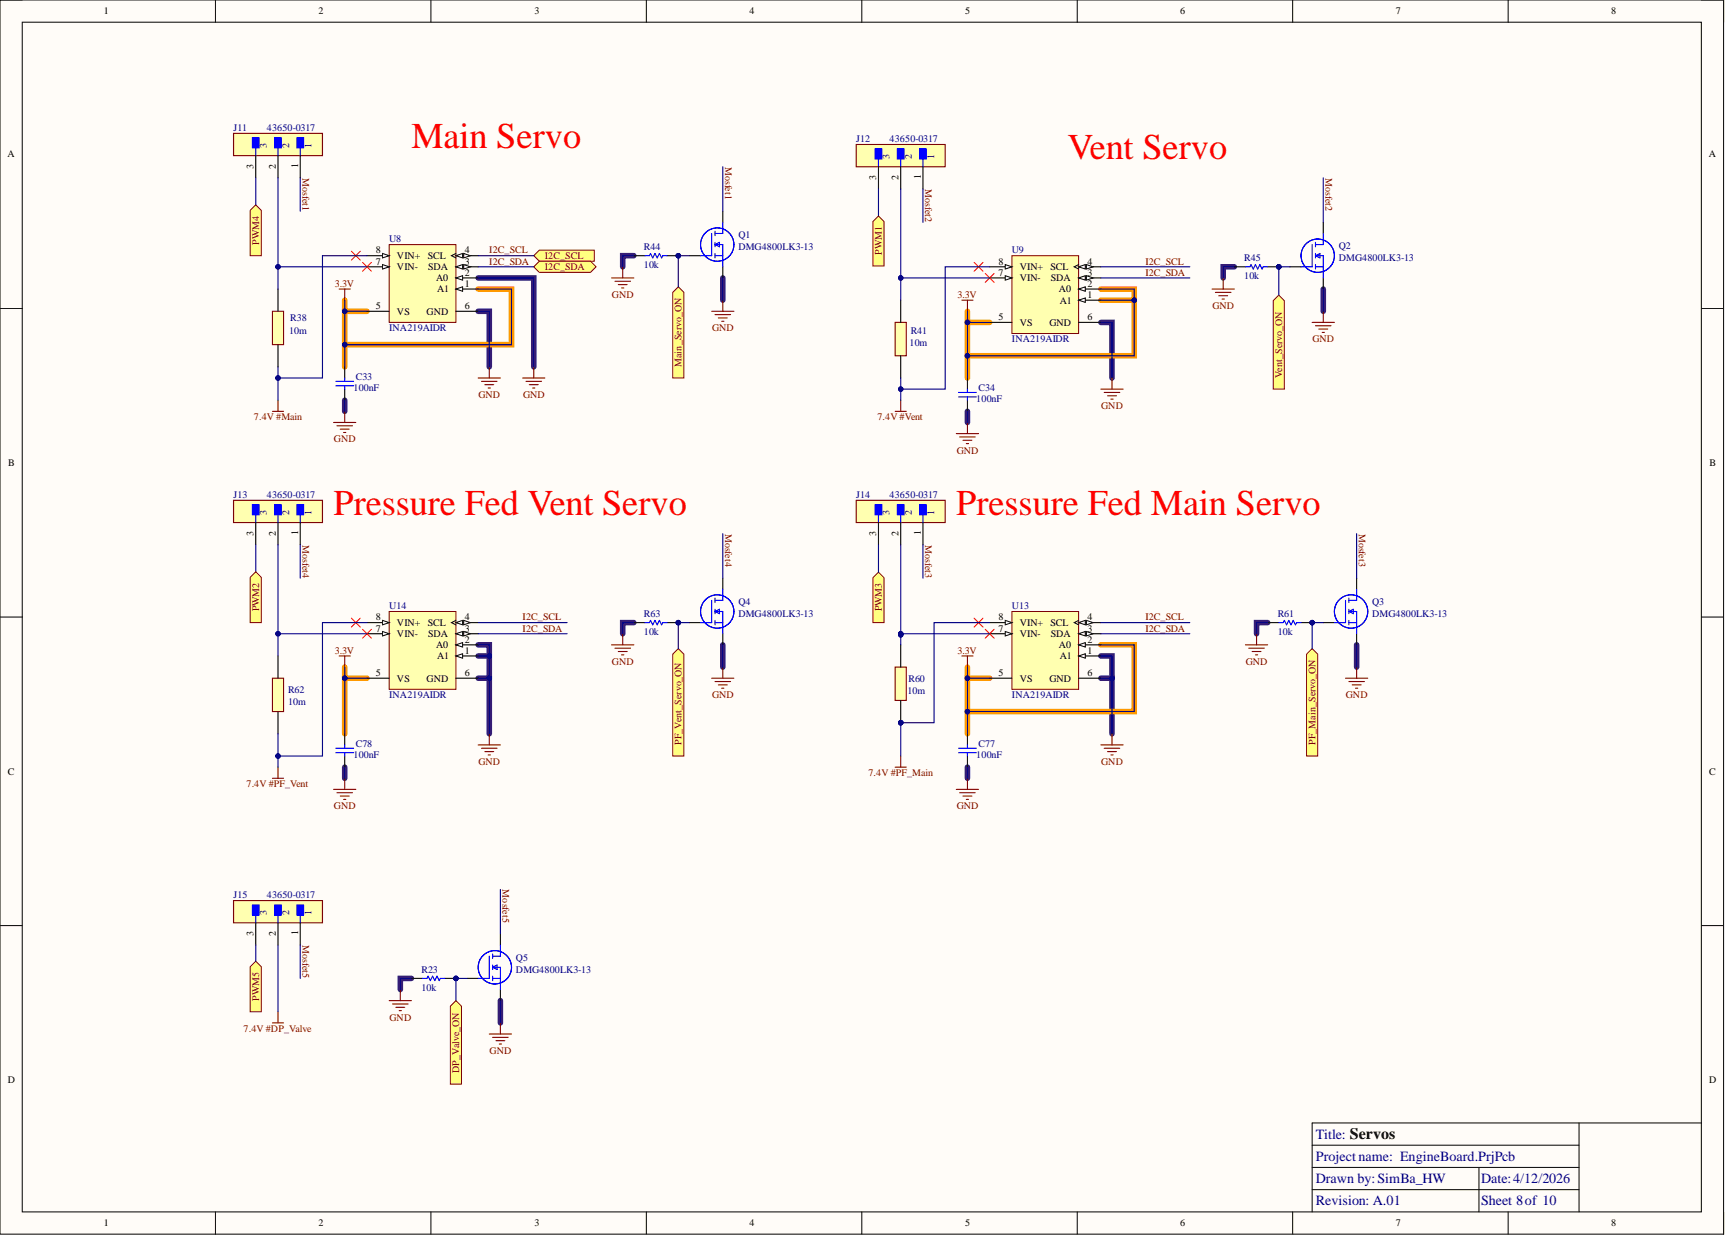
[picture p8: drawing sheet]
<svg xmlns="http://www.w3.org/2000/svg" width="393mm" height="282mm" viewBox="0 0 393 282" stroke-linecap="round" stroke-linejoin="round" font-family="sans-serif">
<defs><g id="words">
<g font-size="8.3" fill="#f00">
<text x="93.7" y="33.7">Main Servo</text>
<text x="243.1" y="36.2">Vent Servo</text>
<text x="76" y="117.2">Pressure Fed Vent Servo</text>
<text x="217.8" y="117.2">Pressure Fed Main Servo</text>
</g>
<g font-size="3.2" fill="#000080">
<text x="299.7" y="259.4">Title: Servos</text>
<text x="299.7" y="264.4">Projectname: EngineBoard.PrjPcb</text>
<text x="299.7" y="269.3">Drawn by:SimBa_HW</text>
<text x="337.4" y="269.4">Date:4/12/2026</text>
<text x="299.7" y="274.3">Revision: A.01</text>
<text x="337.4" y="274.4">Sheet 8of 10</text>
</g>
<g font-size="2.3">
<text x="23.6" y="3.3">1</text>
<text x="72.5" y="3.3">2</text>
<text x="121.7" y="3.3">3</text>
<text x="170.7" y="3.3">4</text>
<text x="219.8" y="3.3">5</text>
<text x="268.8" y="3.3">6</text>
<text x="317.9" y="3.3">7</text>
<text x="367" y="3.3">8</text>
<text x="1.7" y="35.9">A</text>
<text x="389.2" y="35.9">A</text>
<text x="57.7" y="38.4" transform="rotate(-90 57.7 38.4)">3</text>
<text x="62.8" y="38.5" transform="rotate(-90 62.8 38.5)">2</text>
<text x="67.9" y="38.3" transform="rotate(-90 67.9 38.3)">1</text>
<text x="199.6" y="40.9" transform="rotate(-90 199.6 40.9)">3</text>
<text x="204.6" y="41" transform="rotate(-90 204.6 41)">2</text>
<text x="209.7" y="40.8" transform="rotate(-90 209.7 40.8)">1</text>
<text x="85.6" y="57.7">8</text>
<text x="90.4" y="59">VIN+</text>
<text x="97.4" y="59">SCL</text>
<text x="105.9" y="57.7">4</text>
<text x="85.6" y="60.2">7</text>
<text x="90.4" y="61.5">VIN-</text>
<text x="97.5" y="61.5">SDA</text>
<text x="99.4" y="64">A0</text>
<text x="105.9" y="65.3">1</text>
<text x="105.9" y="62.8">2</text>
<text x="105.9" y="60.2">3</text>
<text x="227.4" y="62.8">7</text>
<text x="227.4" y="60.2">8</text>
<text x="232.3" y="64">VIN-</text>
<text x="232.3" y="61.5">VIN+</text>
<text x="239.3" y="61.5">SCL</text>
<text x="239.3" y="64">SDA</text>
<text x="247.7" y="65.3">2</text>
<text x="247.7" y="62.8">3</text>
<text x="247.7" y="60.2">4</text>
<text x="85.6" y="70.4">5</text>
<text x="90.4" y="71.6">VS</text>
<text x="97.2" y="71.6">GND</text>
<text x="99.5" y="66.6">A1</text>
<text x="105.9" y="70.4">6</text>
<text x="241.2" y="66.6">A0</text>
<text x="241.4" y="69.1">A1</text>
<text x="247.7" y="67.8">1</text>
<text x="227.4" y="72.9">5</text>
<text x="232.3" y="74.2">VS</text>
<text x="239" y="74.2">GND</text>
<text x="247.7" y="72.9">6</text>
<text x="1.9" y="106.1">B</text>
<text x="389.4" y="106.1">B</text>
<text x="57.7" y="121.9" transform="rotate(-90 57.7 121.9)">3</text>
<text x="62.8" y="122" transform="rotate(-90 62.8 122)">2</text>
<text x="67.9" y="121.8" transform="rotate(-90 67.9 121.8)">1</text>
<text x="199.6" y="121.9" transform="rotate(-90 199.6 121.9)">3</text>
<text x="204.6" y="122" transform="rotate(-90 204.6 122)">2</text>
<text x="209.7" y="121.8" transform="rotate(-90 209.7 121.8)">1</text>
<text x="85.6" y="143.8">7</text>
<text x="85.6" y="141.3">8</text>
<text x="90.4" y="142.5">VIN+</text>
<text x="97.4" y="142.5">SCL</text>
<text x="105.9" y="143.8">3</text>
<text x="105.9" y="141.3">4</text>
<text x="227.4" y="143.8">7</text>
<text x="227.4" y="141.3">8</text>
<text x="232.3" y="142.5">VIN+</text>
<text x="239.3" y="142.5">SCL</text>
<text x="247.7" y="143.8">3</text>
<text x="247.7" y="141.3">4</text>
<text x="90.4" y="145">VIN-</text>
<text x="97.5" y="145">SDA</text>
<text x="99.4" y="147.6">A0</text>
<text x="105.9" y="148.8">1</text>
<text x="105.9" y="146.3">2</text>
<text x="232.3" y="145">VIN-</text>
<text x="239.3" y="145">SDA</text>
<text x="241.2" y="147.6">A0</text>
<text x="247.7" y="148.8">1</text>
<text x="247.7" y="146.3">2</text>
<text x="85.6" y="153.9">5</text>
<text x="90.4" y="155.2">VS</text>
<text x="97.2" y="155.2">GND</text>
<text x="99.5" y="150.1">A1</text>
<text x="105.9" y="153.9">6</text>
<text x="227.4" y="153.9">5</text>
<text x="232.3" y="155.2">VS</text>
<text x="239" y="155.2">GND</text>
<text x="241.4" y="150.1">A1</text>
<text x="247.7" y="153.9">6</text>
<text x="1.8" y="176.4">C</text>
<text x="389.3" y="176.4">C</text>
<text x="57.7" y="213.1" transform="rotate(-90 57.7 213.1)">3</text>
<text x="62.8" y="213.1" transform="rotate(-90 62.8 213.1)">2</text>
<text x="67.9" y="213" transform="rotate(-90 67.9 213)">1</text>
<text x="1.8" y="246.6">D</text>
<text x="389.3" y="246.6">D</text>
<text x="23.6" y="279.2">1</text>
<text x="72.5" y="279.2">2</text>
<text x="121.7" y="279.2">3</text>
<text x="170.7" y="279.2">4</text>
<text x="219.8" y="279.2">5</text>
<text x="268.8" y="279.2">6</text>
<text x="317.9" y="279.2">7</text>
<text x="367" y="279.2">8</text>
</g>
<g font-size="2.3" fill="#000080">
<text x="53.2" y="29.9">J11</text>
<text x="60.8" y="29.9">43650-0317</text>
<text x="60.8" y="33.7" transform="rotate(-90 60.8 33.7)">3</text>
<text x="65.9" y="33.7" transform="rotate(-90 65.9 33.7)">2</text>
<text x="70.9" y="33.7" transform="rotate(-90 70.9 33.7)">1</text>
<text x="195" y="32.4">J12</text>
<text x="202.6" y="32.4">43650-0317</text>
<text x="202.6" y="36.2" transform="rotate(-90 202.6 36.2)">3</text>
<text x="207.7" y="36.2" transform="rotate(-90 207.7 36.2)">2</text>
<text x="212.7" y="36.2" transform="rotate(-90 212.7 36.2)">1</text>
<text x="88.6" y="55.2">U8</text>
<text x="146.6" y="57">R44</text>
<text x="168.2" y="54.2">Q1</text>
<text x="168.2" y="57">DMG4800LK3-13</text>
<text x="230.5" y="57.7">U9</text>
<text x="283.4" y="59.5">R45</text>
<text x="304.9" y="56.7">Q2</text>
<text x="304.9" y="59.5">DMG4800LK3-13</text>
<text x="146.6" y="61">10k</text>
<text x="283.4" y="63.5">10k</text>
<text x="65.9" y="75.9">10m</text>
<text x="66.1" y="73.2">R38</text>
<text x="88.6" y="75.4">INA219AIDR</text>
<text x="207.4" y="75.9">R41</text>
<text x="230.5" y="78">INA219AIDR</text>
<text x="207.2" y="78.7">10m</text>
<text x="80.5" y="89.1">100nF</text>
<text x="81" y="86.6">C33</text>
<text x="222.9" y="89.1">C34</text>
<text x="222.4" y="91.6">100nF</text>
<text x="53.2" y="113.4">J13</text>
<text x="60.8" y="113.4">43650-0317</text>
<text x="195" y="113.4">J14</text>
<text x="202.6" y="113.4">43650-0317</text>
<text x="60.8" y="117.2" transform="rotate(-90 60.8 117.2)">3</text>
<text x="65.9" y="117.2" transform="rotate(-90 65.9 117.2)">2</text>
<text x="70.9" y="117.2" transform="rotate(-90 70.9 117.2)">1</text>
<text x="202.6" y="117.2" transform="rotate(-90 202.6 117.2)">3</text>
<text x="207.7" y="117.2" transform="rotate(-90 207.7 117.2)">2</text>
<text x="212.7" y="117.2" transform="rotate(-90 212.7 117.2)">1</text>
<text x="168.2" y="137.7">Q4</text>
<text x="312.5" y="137.7">Q3</text>
<text x="88.6" y="138.7">U14</text>
<text x="146.6" y="140.5">R63</text>
<text x="168.2" y="140.5">DMG4800LK3-13</text>
<text x="230.5" y="138.7">U13</text>
<text x="291" y="140.5">R61</text>
<text x="312.5" y="140.5">DMG4800LK3-13</text>
<text x="146.6" y="144.5">10k</text>
<text x="291" y="144.5">10k</text>
<text x="206.9" y="155.2">R60</text>
<text x="65.6" y="160.5">10m</text>
<text x="65.6" y="157.7">R62</text>
<text x="88.6" y="159">INA219AIDR</text>
<text x="206.7" y="158">10m</text>
<text x="230.5" y="159">INA219AIDR</text>
<text x="80.5" y="172.6">100nF</text>
<text x="81" y="170.1">C78</text>
<text x="222.4" y="172.6">100nF</text>
<text x="222.9" y="170.1">C77</text>
<text x="53.2" y="204.5">J15</text>
<text x="60.8" y="208.3" transform="rotate(-90 60.8 208.3)">3</text>
<text x="60.8" y="204.5">43650-0317</text>
<text x="65.9" y="208.3" transform="rotate(-90 65.9 208.3)">2</text>
<text x="70.9" y="208.3" transform="rotate(-90 70.9 208.3)">1</text>
<text x="96" y="221.5">R23</text>
<text x="117.5" y="218.7">Q5</text>
<text x="117.5" y="221.5">DMG4800LK3-13</text>
<text x="96" y="225.6">10k</text>
</g>
<g font-size="2.3" fill="#800000">
<text x="68.9" y="40.5" transform="rotate(90 68.9 40.5)">Mosfet1</text>
<text x="165.1" y="38" transform="rotate(90 165.1 38)">Mosfet1</text>
<text x="301.9" y="40.5" transform="rotate(90 301.9 40.5)">Mosfet2</text>
<text x="210.7" y="43" transform="rotate(90 210.7 43)">Mosfet2</text>
<text x="59" y="55.7" transform="rotate(-90 59 55.7)">PWM4</text>
<text x="111.4" y="57.7">I2C_SCL</text>
<text x="124.1" y="59">I2C_SCL</text>
<text x="200.8" y="58" transform="rotate(-90 200.8 58)">PWM1</text>
<text x="76.2" y="65.3">3.3V</text>
<text x="111.4" y="60.2">I2C_SDA</text>
<text x="124.1" y="61.5">I2C_SDA</text>
<text x="260.9" y="60.2">I2C_SCL</text>
<text x="260.9" y="62.8">I2C_SDA</text>
<text x="139.4" y="67.8">GND</text>
<text x="218.1" y="67.8">3.3V</text>
<text x="276.2" y="70.4">GND</text>
<text x="162.2" y="75.4">GND</text>
<text x="298.9" y="78">GND</text>
<text x="155.3" y="83.5" transform="rotate(-90 155.3 83.5)">Main_Servo_ON</text>
<text x="292" y="86.1" transform="rotate(-90 292 86.1)">Vent_Servo_ON</text>
<text x="57.8" y="95.7">7.4V #Main</text>
<text x="109" y="90.6">GND</text>
<text x="119.1" y="90.6">GND</text>
<text x="199.8" y="95.7">7.4V #Vent</text>
<text x="250.8" y="93.2">GND</text>
<text x="76.1" y="100.7">GND</text>
<text x="217.9" y="103.3">GND</text>
<text x="68.9" y="124" transform="rotate(90 68.9 124)">Mosfet4</text>
<text x="165.1" y="121.5" transform="rotate(90 165.1 121.5)">Mosfet4</text>
<text x="210.7" y="124" transform="rotate(90 210.7 124)">Mosfet3</text>
<text x="309.5" y="121.5" transform="rotate(90 309.5 121.5)">Mosfet3</text>
<text x="59" y="139.2" transform="rotate(-90 59 139.2)">PWM2</text>
<text x="119" y="141.3">I2C_SCL</text>
<text x="119" y="143.8">I2C_SDA</text>
<text x="200.8" y="139.2" transform="rotate(-90 200.8 139.2)">PWM3</text>
<text x="260.9" y="141.3">I2C_SCL</text>
<text x="260.9" y="143.8">I2C_SDA</text>
<text x="76.2" y="148.8">3.3V</text>
<text x="218.1" y="148.8">3.3V</text>
<text x="139.4" y="151.4">GND</text>
<text x="283.7" y="151.4">GND</text>
<text x="162.2" y="159">GND</text>
<text x="306.5" y="159">GND</text>
<text x="155.3" y="169.6" transform="rotate(-90 155.3 169.6)">PF_Vent_Servo_ON</text>
<text x="299.6" y="169.6" transform="rotate(-90 299.6 169.6)">PF_Main_Servo_ON</text>
<text x="56.1" y="179.2">7.4V #PF_Vent</text>
<text x="109" y="174.2">GND</text>
<text x="197.8" y="176.7">7.4V #PF_Main</text>
<text x="250.8" y="174.2">GND</text>
<text x="76.1" y="184.3">GND</text>
<text x="217.9" y="184.3">GND</text>
<text x="114.5" y="202.5" transform="rotate(90 114.5 202.5)">Mosfet5</text>
<text x="68.9" y="215.2" transform="rotate(90 68.9 215.2)">Mosfet5</text>
<text x="59" y="227.8" transform="rotate(-90 59 227.8)">PWM5</text>
<text x="88.7" y="232.4">GND</text>
<text x="55.5" y="234.9">7.4V #DP_Valve</text>
<text x="111.5" y="240">GND</text>
<text x="104.6" y="244.3" transform="rotate(-90 104.6 244.3)">DP_Valve_ON</text>
</g>
</g></defs>
<path d="M0 0h392.6v281h-392.6z" fill-rule="evenodd" fill="#fffcf8"/>
<path d="M0 0h392.6v281h-392.6z" fill="none" stroke="#000" stroke-width=".23"/>
<path d="M5.1 5.1h382.4v270.8h-382.4z" fill-rule="evenodd" fill="#fffcf8"/>
<g fill="none" stroke="#000" stroke-width=".23">
<path d="M0 0h5.1M49.1 0v5.1M98.1 0v5.1M147.2 0v5.1M196.3 0v5.1M245.4 0v5.1M294.4 0v5.1M343.5 0v5.1M387.5 0h5.1v5.1M5.1 5.1h382.4v270.8h-382.4zM0 70.2h5.1M387.5 70.2h5.1"/>
<path d="M0 140.5h5.1M387.5 140.5h5.1M0 210.7h5.1M387.5 210.7h5.1M359.6 255.7v20.2M387.5 255.7h-88.6v20.2M49.1 275.9v5.1M98.1 275.9v5.1M147.2 275.9v5.1M196.3 275.9v5.1M245.4 275.9v5.1M294.4 275.9v5.1"/>
<path d="M298.9 260.7h60.7M298.9 265.8h60.7M298.9 270.9h60.7M336.9 265.8v10.1M343.5 275.9v5.1M392.6 275.9v5.1"/>
</g>
<g fill="none" stroke="#351c75" stroke-width="1.3">
<path d="M144.4 58.2h-2.6v2.5M108.9 70.9h2.5v12.6M108.9 63.3h12.7v20.2M164.6 63.3v5M250.7 73.4h2.6v12.7M281.1 60.7h-2.5v2.6M301.4 65.8v5.1M78.5 91.1v2.6M220.3 93.7v2.5M108.9 154.4h2.5v12.7M108.9 146.8h2.5v7.6M108.9 149.4h2.5"/>
<path d="M144.4 141.8h-2.6v2.5M164.6 146.8v5.1M250.7 154.4h2.6v12.7M250.7 149.4h2.6v5M288.7 141.8h-2.5v2.5M309 146.8v5.1M78.5 174.7v2.5M220.3 174.7v2.5M93.7 222.8h-2.5v2.5M114 227.8v5.1"/>
</g>
<path d="M78.5 68.3v2.6M83.6 70.9h-5.1v12.6M108.9 65.8h7.6v12.7h-38M220.3 70.9v15.2M220.3 73.4h5.1M250.7 68.3h7.6v12.7h-38M250.7 65.8h7.6v2.5M78.5 151.9v2.5M83.6 154.4h-5.1v12.7M220.3 151.9v2.5M225.4 154.4h-5.1v12.7M250.7 146.8h7.6v15.2h-38" fill="none" stroke="#f90" stroke-width="1.3"/>
<path d="M88.6 55.7h15.2v17.7h-15.2z" fill-rule="evenodd" fill="#ffffb0"/>
<path d="M88.6 55.7h15.2v17.7h-15.2z" fill="none" stroke="#800000" stroke-width=".23"/>
<path d="M103.8 65.8h5.1" fill="none" stroke="#000" stroke-width=".25"/>
<path d="M103.8 65.8l1.6-.5v1z" fill="#f8fcff"/>
<path d="M103.8 65.8l1.6-.5v1z" fill="none" stroke="#000" stroke-width=".23"/>
<path d="M103.8 63.3h5.1" fill="none" stroke="#000" stroke-width=".25"/>
<path d="M103.8 63.3l1.6-.5v1z" fill="#f8fcff"/>
<path d="M103.8 63.3l1.6-.5v1z" fill="none" stroke="#000" stroke-width=".23"/>
<path d="M103.8 60.7h5.1" fill="none" stroke="#000" stroke-width=".25"/>
<path d="M103.8 60.7l1.6-.5v1.1z" fill="#f8fcff"/>
<path d="M103.8 60.7l1.6-.5v1.1z" fill="none" stroke="#000" stroke-width=".23"/>
<path d="M105.6 60.2l1.5 .5-1.5 .6z" fill="#f8fcff"/>
<path d="M105.6 60.2l1.5 .5-1.5 .6z" fill="none" stroke="#000" stroke-width=".23"/>
<path d="M103.8 58.2h5.1" fill="none" stroke="#000" stroke-width=".25"/>
<path d="M103.8 58.2l1.6-.5v1z" fill="#f8fcff"/>
<path d="M103.8 58.2l1.6-.5v1z" fill="none" stroke="#000" stroke-width=".23"/>
<path d="M105.6 57.7l1.5 .5-1.5 .5z" fill="#f8fcff"/>
<path d="M103.8 57.7l-1 .5 1 .5M105.6 57.7l1.5 .5-1.5 .5z" fill="none" stroke="#000" stroke-width=".23"/>
<path d="M83.6 70.9h5M83.6 60.7h5M103.8 70.9h5.1" fill="none" stroke="#000" stroke-width=".25"/>
<path d="M87.1 60.2l1.5 .5-1.5 .6z" fill="#f8fcff"/>
<path d="M87.1 60.2l1.5 .5-1.5 .6z" fill="none" stroke="#000" stroke-width=".23"/>
<path d="M83.6 58.2h5" fill="none" stroke="#000" stroke-width=".25"/>
<path d="M87.1 57.7l1.5 .5-1.5 .5z" fill="#f8fcff"/>
<path d="M87.1 57.7l1.5 .5-1.5 .5z" fill="none" stroke="#000" stroke-width=".23"/>
<g fill="none" stroke="#800000" stroke-width=".25">
<path d="M76 96.2h5M76.7 96.9h3.6M77.5 97.7h2M78.3 98.5h.5M78.5 93.7v2.5M108.9 86.1h5.1M109.7 86.8h3.5M110.4 87.6h2.1M111.2 88.3h.5M111.4 83.5v2.6M119 86.1h5.1M119.8 86.8h3.5"/>
<path d="M120.6 87.6h2M121.3 88.3h.5M121.6 83.5v2.6"/>
</g>
<path d="M121.6 58.2l1.2-1.2h12.6v2.5h-12.6z" fill-rule="evenodd" fill="#ffff80"/>
<path d="M121.6 58.2l1.2-1.2h12.6v2.5h-12.6z" fill="none" stroke="#800000" stroke-width=".23"/>
<path d="M121.6 60.7l1.2-1.2h11.7l1.3 1.2-1.3 1.3h-11.7z" fill-rule="evenodd" fill="#ffff80"/>
<path d="M121.6 60.7l1.2-1.2h11.7l1.3 1.2-1.3 1.3h-11.7z" fill="none" stroke="#800000" stroke-width=".23"/>
<path d="M62.1 93.7h2.5M63.3 91.1v2.6" fill="none" stroke="#800000" stroke-width=".25"/>
<path d="M230.5 58.2h15.2v17.7h-15.2z" fill-rule="evenodd" fill="#ffffb0"/>
<path d="M230.5 58.2h15.2v17.7h-15.2z" fill="none" stroke="#800000" stroke-width=".23"/>
<path d="M245.7 68.3h5" fill="none" stroke="#000" stroke-width=".25"/>
<path d="M245.7 68.3l1.5-.5v1z" fill="#f8fcff"/>
<path d="M245.7 68.3l1.5-.5v1z" fill="none" stroke="#000" stroke-width=".23"/>
<path d="M245.7 65.8h5" fill="none" stroke="#000" stroke-width=".25"/>
<path d="M245.7 65.8l1.5-.5v1z" fill="#f8fcff"/>
<path d="M245.7 65.8l1.5-.5v1z" fill="none" stroke="#000" stroke-width=".23"/>
<path d="M245.7 63.3h5" fill="none" stroke="#000" stroke-width=".25"/>
<path d="M245.7 63.3l1.5-.5v1z" fill="#f8fcff"/>
<path d="M245.7 63.3l1.5-.5v1z" fill="none" stroke="#000" stroke-width=".23"/>
<path d="M247.4 62.8l1.6 .5-1.6 .5z" fill="#f8fcff"/>
<path d="M247.4 62.8l1.6 .5-1.6 .5z" fill="none" stroke="#000" stroke-width=".23"/>
<path d="M245.7 60.7h5" fill="none" stroke="#000" stroke-width=".25"/>
<path d="M245.7 60.7l1.5-.5v1.1z" fill="#f8fcff"/>
<path d="M245.7 60.7l1.5-.5v1.1z" fill="none" stroke="#000" stroke-width=".23"/>
<path d="M247.4 60.2l1.6 .5-1.6 .6z" fill="#f8fcff"/>
<path d="M245.7 60.2l-1 .5 1 .6M247.4 60.2l1.6 .5-1.6 .6z" fill="none" stroke="#000" stroke-width=".23"/>
<path d="M225.4 73.4h5.1M225.4 63.3h5.1M245.7 73.4h5" fill="none" stroke="#000" stroke-width=".25"/>
<path d="M229 62.8l1.5 .5-1.5 .5z" fill="#f8fcff"/>
<path d="M229 62.8l1.5 .5-1.5 .5z" fill="none" stroke="#000" stroke-width=".23"/>
<path d="M225.4 60.7h5.1" fill="none" stroke="#000" stroke-width=".25"/>
<path d="M229 60.2l1.5 .5-1.5 .6z" fill="#f8fcff"/>
<path d="M229 60.2l1.5 .5-1.5 .6z" fill="none" stroke="#000" stroke-width=".23"/>
<g fill="none" stroke="#800000" stroke-width=".25">
<path d="M139.3 63.3h5.1M140.1 64h3.5M140.8 64.8h2M141.6 65.6h.5M141.8 60.7v2.6M162.1 70.9h5.1M162.9 71.6h3.5M163.6 72.4h2M164.4 73.2h.5M164.6 68.3v2.6M203.9 93.7h2.5M205.2 91.1v2.6"/>
<path d="M217.8 98.7h5.1M218.6 99.5h3.5M220.3 96.2v2.5M250.7 88.6h5.1M251.5 89.4h3.5M252.3 90.1h2M253 90.9h.5M253.3 86.1v2.5M219.3 100.2h2.1M220.1 101h.5"/>
</g>
<path d="M157 58.2h2.6M164.6 48.1v2.5M164.6 60.7v2.6" fill="none" stroke="#000" stroke-width=".25"/>
<g fill="none" stroke="#00f" stroke-width=".25">
<path d="M162.1 53.2v5h-2.5M162.9 55.7h1.7v5M162.9 58.2h1.7M162.9 52.6v1.1M162.9 55.2v1M162.9 57.7v1M162.9 55.7l1-.5v1zM164.6 50.6v2.6h-1.7"/>
<circle cx="163.4" cy="55.7" r="3.8"/>
</g>
<path d="M153.2 66.6l1.3-1.3 1.3 1.3v19.5h-2.6z" fill-rule="evenodd" fill="#ffff80"/>
<path d="M153.2 66.6l1.3-1.3 1.3 1.3v19.5h-2.6z" fill="none" stroke="#800000" stroke-width=".23"/>
<path d="M301.4 50.6v2.6M293.8 60.7h2.5M301.4 63.3v2.5" fill="none" stroke="#000" stroke-width=".25"/>
<g fill="none" stroke="#00f" stroke-width=".25">
<path d="M298.9 55.7v5h-2.6M299.6 58.2h1.8v5.1M299.6 55.2v1M299.6 57.7v1M299.6 58.2l1-.5v1zM301.4 53.2v2.5h-1.8M299.6 60.7h1.8M299.6 60.2v1.1"/>
<circle cx="300.1" cy="58.2" r="3.8"/>
</g>
<path d="M276.1 65.8h5M276.8 66.6h3.6M277.6 67.3h2M278.3 68.1h.6M278.6 63.3v2.5M298.9 73.4h5M299.6 74.2h3.6M300.4 74.9h2M301.1 75.7h.5M301.4 70.9v2.5" fill="none" stroke="#800000" stroke-width=".25"/>
<path d="M290 68.5l1.3-1.3 1.2 1.3v20.1h-2.5z" fill-rule="evenodd" fill="#ffff80"/>
<path d="M290 68.5l1.3-1.3 1.2 1.3v20.1h-2.5z" fill="none" stroke="#800000" stroke-width=".23"/>
<path d="M80 57.2l2.1 2M82.1 57.2l-2.1 2M82.6 59.7l2 2.1M84.6 59.7l-2 2.1M221.9 59.7l2 2.1M223.9 59.7l-2 2.1M224.4 62.3l2 2M226.4 62.3l-2 2" fill="none" stroke="#f00" stroke-width=".23"/>
<path d="M77.2 65.8h2.6M78.5 65.8v2.5M219.1 68.3h2.5M220.3 68.3v2.6" fill="none" stroke="#800000" stroke-width=".25"/>
<path d="M78.5 83.5v2.6M78.5 88.6v2.5M220.3 86.1v2.5M220.3 91.1v2.6" fill="none" stroke="#000" stroke-width=".25"/>
<path d="M76.5 86.8h4M76.5 87.8h4M78.5 86.1v.7M78.5 87.8v.8M218.3 89.4h4.1M218.3 90.4h4.1M220.3 88.6v.8M220.3 90.4v.7" fill="none" stroke="#00f" stroke-width=".25"/>
<circle cx="154.5" cy="58.2" r=".51" fill="#000080"/>
<circle cx="154.5" cy="58.2" r=".51" fill="none" stroke="#000080" stroke-width=".23"/>
<path d="M144.4 58.2h2.5M152 58.2h2.5" fill="none" stroke="#000" stroke-width=".25"/>
<circle cx="154.5" cy="58.2" r=".51" fill="#000080"/>
<circle cx="154.5" cy="58.2" r=".51" fill="none" stroke="#000080" stroke-width=".23"/>
<path d="M146.9 58.2h1l.3-.5 .5 1 .5-1 .5 1 .5-1 .5 1 .2-.5h1.1" fill="none" stroke="#00f" stroke-width=".25"/>
<circle cx="291.3" cy="60.7" r=".51" fill="#000080"/>
<circle cx="291.3" cy="60.7" r=".51" fill="none" stroke="#000080" stroke-width=".23"/>
<path d="M281.1 60.7h2.6M288.7 60.7h2.6" fill="none" stroke="#000" stroke-width=".25"/>
<circle cx="291.3" cy="60.7" r=".51" fill="#000080"/>
<circle cx="291.3" cy="60.7" r=".51" fill="none" stroke="#000080" stroke-width=".23"/>
<path d="M283.7 60.7h1l.2-.5 .5 1.1 .5-1.1 .6 1.1 .5-1.1 .5 1.1 .2-.6h1" fill="none" stroke="#00f" stroke-width=".25"/>
<path d="M198.8 131.5l1.3-1.2 1.3 1.2v10.3h-2.6z" fill-rule="evenodd" fill="#ffff80"/>
<path d="M198.8 131.5l1.3-1.2 1.3 1.2v10.3h-2.6z" fill="none" stroke="#800000" stroke-width=".23"/>
<path d="M230.5 139.2h15.2v17.7h-15.2z" fill-rule="evenodd" fill="#ffffb0"/>
<path d="M230.5 139.2h15.2v17.7h-15.2z" fill="none" stroke="#800000" stroke-width=".23"/>
<path d="M245.7 149.4h5" fill="none" stroke="#000" stroke-width=".25"/>
<path d="M245.7 149.4l1.5-.6v1.1z" fill="#f8fcff"/>
<path d="M245.7 149.4l1.5-.6v1.1z" fill="none" stroke="#000" stroke-width=".23"/>
<path d="M245.7 146.8h5" fill="none" stroke="#000" stroke-width=".25"/>
<path d="M245.7 146.8l1.5-.5v1z" fill="#f8fcff"/>
<path d="M245.7 146.8l1.5-.5v1z" fill="none" stroke="#000" stroke-width=".23"/>
<path d="M245.7 144.3h5" fill="none" stroke="#000" stroke-width=".25"/>
<path d="M245.7 144.3l1.5-.5v1z" fill="#f8fcff"/>
<path d="M245.7 144.3l1.5-.5v1z" fill="none" stroke="#000" stroke-width=".23"/>
<path d="M247.4 143.8l1.6 .5-1.6 .5z" fill="#f8fcff"/>
<path d="M247.4 143.8l1.6 .5-1.6 .5z" fill="none" stroke="#000" stroke-width=".23"/>
<path d="M245.7 141.8h5" fill="none" stroke="#000" stroke-width=".25"/>
<path d="M245.7 141.8l1.5-.5v1z" fill="#f8fcff"/>
<path d="M245.7 141.8l1.5-.5v1z" fill="none" stroke="#000" stroke-width=".23"/>
<path d="M247.4 141.3l1.6 .5-1.6 .5z" fill="#f8fcff"/>
<path d="M245.7 141.3l-1 .5 1 .5M247.4 141.3l1.6 .5-1.6 .5z" fill="none" stroke="#000" stroke-width=".23"/>
<path d="M225.4 154.4h5.1M225.4 144.3h5.1M245.7 154.4h5" fill="none" stroke="#000" stroke-width=".25"/>
<path d="M229 143.8l1.5 .5-1.5 .5z" fill="#f8fcff"/>
<path d="M229 143.8l1.5 .5-1.5 .5z" fill="none" stroke="#000" stroke-width=".23"/>
<path d="M225.4 141.8h5.1" fill="none" stroke="#000" stroke-width=".25"/>
<path d="M229 141.3l1.5 .5-1.5 .5z" fill="#f8fcff"/>
<path d="M229 141.3l1.5 .5-1.5 .5z" fill="none" stroke="#000" stroke-width=".23"/>
<g fill="none" stroke="#800000" stroke-width=".25">
<path d="M283.7 146.8h5M284.4 147.6h3.6M285.2 148.3h2M285.9 149.1h.6M286.2 144.3v2.5M306.5 154.4h5M307.2 155.2h3.6M308 155.9h2M308.7 156.7h.5M309 151.9v2.5M203.9 174.7h2.5M205.2 172.1v2.6"/>
<path d="M217.8 179.7h5.1M220.3 177.2v2.5M250.7 169.6h5.1M251.5 170.4h3.5M252.3 171.1h2M253 171.9h.5M253.3 167.1v2.5M218.6 180.5h3.5M219.3 181.2h2.1M220.1 182h.5"/>
</g>
<path d="M309 131.6v2.6M301.4 141.8h2.5M309 144.3v2.5" fill="none" stroke="#000" stroke-width=".25"/>
<g fill="none" stroke="#00f" stroke-width=".25">
<path d="M306.5 136.7v5.1h-2.6M307.2 139.2h1.8v5.1M307.2 136.2v1M307.2 138.7v1M307.2 139.2l1-.5v1zM309 134.2v2.5h-1.8M307.2 141.8h1.8M307.2 141.3v1"/>
<circle cx="307.7" cy="139.2" r="3.8"/>
</g>
<path d="M297.6 148.9l1.3-1.2 1.2 1.2v23.2h-2.5z" fill-rule="evenodd" fill="#ffff80"/>
<path d="M297.6 148.9l1.3-1.2 1.2 1.2v23.2h-2.5z" fill="none" stroke="#800000" stroke-width=".23"/>
<path d="M221.9 140.7l2 2.1M223.9 140.7l-2 2.1M224.4 143.3l2 2M226.4 143.3l-2 2" fill="none" stroke="#f00" stroke-width=".23"/>
<path d="M219.1 149.4h2.5M220.3 149.4v2.5" fill="none" stroke="#800000" stroke-width=".25"/>
<path d="M220.3 167.1v2.5M220.3 172.1v2.6" fill="none" stroke="#000" stroke-width=".25"/>
<path d="M218.3 170.4h4.1M218.3 171.4h4.1M220.3 169.6v.8M220.3 171.4v.7" fill="none" stroke="#00f" stroke-width=".25"/>
<circle cx="298.9" cy="141.8" r=".51" fill="#000080"/>
<circle cx="298.9" cy="141.8" r=".51" fill="none" stroke="#000080" stroke-width=".23"/>
<path d="M288.7 141.8h2.6M296.3 141.8h2.6" fill="none" stroke="#000" stroke-width=".25"/>
<circle cx="298.9" cy="141.8" r=".51" fill="#000080"/>
<circle cx="298.9" cy="141.8" r=".51" fill="none" stroke="#000080" stroke-width=".23"/>
<path d="M291.3 141.8h1l.2-.5 .5 1 .5-1 .5 1 .6-1 .5 1 .2-.5h1" fill="none" stroke="#00f" stroke-width=".25"/>
<path d="M88.6 139.2h15.2v17.7h-15.2z" fill-rule="evenodd" fill="#ffffb0"/>
<path d="M88.6 139.2h15.2v17.7h-15.2z" fill="none" stroke="#800000" stroke-width=".23"/>
<path d="M103.8 149.4h5.1" fill="none" stroke="#000" stroke-width=".25"/>
<path d="M103.8 149.4l1.6-.6v1.1z" fill="#f8fcff"/>
<path d="M103.8 149.4l1.6-.6v1.1z" fill="none" stroke="#000" stroke-width=".23"/>
<path d="M103.8 146.8h5.1" fill="none" stroke="#000" stroke-width=".25"/>
<path d="M103.8 146.8l1.6-.5v1z" fill="#f8fcff"/>
<path d="M103.8 146.8l1.6-.5v1z" fill="none" stroke="#000" stroke-width=".23"/>
<path d="M103.8 144.3h5.1" fill="none" stroke="#000" stroke-width=".25"/>
<path d="M103.8 144.3l1.6-.5v1z" fill="#f8fcff"/>
<path d="M103.8 144.3l1.6-.5v1z" fill="none" stroke="#000" stroke-width=".23"/>
<path d="M105.6 143.8l1.5 .5-1.5 .5z" fill="#f8fcff"/>
<path d="M105.6 143.8l1.5 .5-1.5 .5z" fill="none" stroke="#000" stroke-width=".23"/>
<path d="M103.8 141.8h5.1" fill="none" stroke="#000" stroke-width=".25"/>
<path d="M103.8 141.8l1.6-.5v1z" fill="#f8fcff"/>
<path d="M103.8 141.8l1.6-.5v1z" fill="none" stroke="#000" stroke-width=".23"/>
<path d="M105.6 141.3l1.5 .5-1.5 .5z" fill="#f8fcff"/>
<path d="M103.8 141.3l-1 .5 1 .5M105.6 141.3l1.5 .5-1.5 .5z" fill="none" stroke="#000" stroke-width=".23"/>
<path d="M83.6 154.4h5M83.6 144.3h5M103.8 154.4h5.1" fill="none" stroke="#000" stroke-width=".25"/>
<path d="M87.1 143.8l1.5 .5-1.5 .5z" fill="#f8fcff"/>
<path d="M87.1 143.8l1.5 .5-1.5 .5z" fill="none" stroke="#000" stroke-width=".23"/>
<path d="M83.6 141.8h5" fill="none" stroke="#000" stroke-width=".25"/>
<path d="M87.1 141.3l1.5 .5-1.5 .5z" fill="#f8fcff"/>
<path d="M87.1 141.3l1.5 .5-1.5 .5z" fill="none" stroke="#000" stroke-width=".23"/>
<g fill="none" stroke="#800000" stroke-width=".25">
<path d="M139.3 146.8h5.1M140.1 147.6h3.5M140.8 148.3h2M141.6 149.1h.5M141.8 144.3v2.5M162.1 154.4h5.1M162.9 155.2h3.5M163.6 155.9h2M164.4 156.7h.5M164.6 151.9v2.5M62.1 177.2h2.5M63.3 174.7v2.5"/>
<path d="M76 179.7h5M78.5 177.2v2.5M108.9 169.6h5.1M109.7 170.4h3.5M110.4 171.1h2.1M111.2 171.9h.5M111.4 167.1v2.5M76.7 180.5h3.6M77.5 181.2h2M78.3 182h.5"/>
</g>
<path d="M164.6 131.6v2.6M157 141.8h2.6M164.6 144.3v2.5" fill="none" stroke="#000" stroke-width=".25"/>
<g fill="none" stroke="#00f" stroke-width=".25">
<path d="M162.1 136.7v5.1h-2.5M162.9 139.2h1.7v5.1M162.9 136.2v1M162.9 138.7v1M162.9 139.2l1-.5v1zM164.6 134.2v2.5h-1.7M162.9 141.8h1.7M162.9 141.3v1"/>
<circle cx="163.4" cy="139.2" r="3.8"/>
</g>
<path d="M153.2 148.9l1.3-1.2 1.3 1.2v23.2h-2.6z" fill-rule="evenodd" fill="#ffff80"/>
<path d="M153.2 148.9l1.3-1.2 1.3 1.2v23.2h-2.6z" fill="none" stroke="#800000" stroke-width=".23"/>
<path d="M80 140.7l2.1 2.1M82.1 140.7l-2.1 2.1M82.6 143.3l2 2M84.6 143.3l-2 2" fill="none" stroke="#f00" stroke-width=".23"/>
<path d="M77.2 149.4h2.6M78.5 149.4v2.5" fill="none" stroke="#800000" stroke-width=".25"/>
<path d="M78.5 167.1v2.5M78.5 172.1v2.6" fill="none" stroke="#000" stroke-width=".25"/>
<path d="M76.5 170.4h4M76.5 171.4h4M78.5 169.6v.8M78.5 171.4v.7" fill="none" stroke="#00f" stroke-width=".25"/>
<circle cx="154.5" cy="141.8" r=".51" fill="#000080"/>
<circle cx="154.5" cy="141.8" r=".51" fill="none" stroke="#000080" stroke-width=".23"/>
<path d="M144.4 141.8h2.5M152 141.8h2.5" fill="none" stroke="#000" stroke-width=".25"/>
<circle cx="154.5" cy="141.8" r=".51" fill="#000080"/>
<circle cx="154.5" cy="141.8" r=".51" fill="none" stroke="#000080" stroke-width=".23"/>
<path d="M146.9 141.8h1l.3-.5 .5 1 .5-1 .5 1 .5-1 .5 1 .2-.5h1.1" fill="none" stroke="#00f" stroke-width=".25"/>
<path d="M62.1 70.9h2.5v7.6h-2.5z" fill-rule="evenodd" fill="#ffffb0"/>
<path d="M62.1 70.9h2.5v7.6h-2.5z" fill="none" stroke="#800000" stroke-width=".25"/>
<path d="M63.3 65.8v5.1M63.3 78.5v5" fill="none" stroke="#000" stroke-width=".25"/>
<circle cx="205.2" cy="164.5" r=".51" fill="#000080"/>
<circle cx="205.2" cy="164.5" r=".51" fill="none" stroke="#000080" stroke-width=".23"/>
<path d="M203.9 151.9h2.5v7.6h-2.5z" fill-rule="evenodd" fill="#ffffb0"/>
<path d="M203.9 151.9h2.5v7.6h-2.5z" fill="none" stroke="#800000" stroke-width=".25"/>
<path d="M205.2 159.5v5" fill="none" stroke="#000" stroke-width=".25"/>
<circle cx="205.2" cy="164.5" r=".51" fill="#000080"/>
<circle cx="205.2" cy="164.5" r=".51" fill="none" stroke="#000080" stroke-width=".23"/>
<path d="M205.2 146.8v5.1" fill="none" stroke="#000" stroke-width=".25"/>
<path d="M62.1 154.4h2.5v7.6h-2.5z" fill-rule="evenodd" fill="#ffffb0"/>
<path d="M62.1 154.4h2.5v7.6h-2.5z" fill="none" stroke="#800000" stroke-width=".25"/>
<path d="M63.3 149.4v5M63.3 162v5.1" fill="none" stroke="#000" stroke-width=".25"/>
<path d="M203.9 73.4h2.5v7.6h-2.5z" fill-rule="evenodd" fill="#ffffb0"/>
<path d="M203.9 73.4h2.5v7.6h-2.5zM88.6 227.8h5.1M89.4 228.6h3.6M90.2 229.3h2M90.9 230.1h.5M91.2 225.3v2.5M111.4 235.4h5.1M112.2 236.2h3.5M113 236.9h2M113.7 237.7h.5M114 232.9v2.5" fill="none" stroke="#800000" stroke-width=".25"/>
<path d="M205.2 68.3v5.1M205.2 81v5.1M114 212.6v2.6M106.4 222.8h2.5M114 225.3v2.5" fill="none" stroke="#000" stroke-width=".25"/>
<g fill="none" stroke="#00f" stroke-width=".25">
<path d="M111.4 217.7v5.1h-2.5M112.2 217.2v1M112.2 219.7v1M114 215.2v2.5h-1.8M112.2 220.2h1.8v5.1M112.2 222.8h1.8M112.2 222.3v1M112.2 220.2l1-.5v1z"/>
<circle cx="112.7" cy="220.2" r="3.8"/>
</g>
<circle cx="103.8" cy="222.8" r=".51" fill="#000080"/>
<circle cx="103.8" cy="222.8" r=".51" fill="none" stroke="#000080" stroke-width=".23"/>
<path d="M93.7 222.8h2.5M101.3 222.8h2.5" fill="none" stroke="#000" stroke-width=".25"/>
<circle cx="103.8" cy="222.8" r=".51" fill="#000080"/>
<circle cx="103.8" cy="222.8" r=".51" fill="none" stroke="#000080" stroke-width=".23"/>
<path d="M96.2 222.8h1.1l.2-.5 .5 1 .5-1 .5 1 .5-1 .5 1 .3-.5h1" fill="none" stroke="#00f" stroke-width=".25"/>
<path d="M57 220.1l1.3-1.2 1.2 1.2v10.3h-2.5z" fill-rule="evenodd" fill="#ffff80"/>
<path d="M57 220.1l1.3-1.2 1.2 1.2v10.3h-2.5z" fill="none" stroke="#800000" stroke-width=".23"/>
<path d="M62.1 232.9h2.5M63.3 230.4v2.5" fill="none" stroke="#800000" stroke-width=".25"/>
<path d="M53.2 205h20.2v5.1h-20.2z" fill-rule="evenodd" fill="#ffffb0"/>
<path d="M53.2 205h20.2v5.1h-20.2z" fill="none" stroke="#800000" stroke-width=".25"/>
<path d="M67.6 206.1h1.5v2.2h-1.5z" fill-rule="evenodd" fill="#00f"/>
<path d="M67.6 206.1h1.5v2.2h-1.5zM68.4 208.3v1.8" fill="none" stroke="#00f" stroke-width=".25"/>
<path d="M62.6 206.1h1.5v2.2h-1.5z" fill-rule="evenodd" fill="#00f"/>
<path d="M62.6 206.1h1.5v2.2h-1.5zM63.3 208.3v1.8" fill="none" stroke="#00f" stroke-width=".25"/>
<path d="M57.5 206.1h1.5v2.2h-1.5z" fill-rule="evenodd" fill="#00f"/>
<path d="M57.5 206.1h1.5v2.2h-1.5zM58.3 208.3v1.8" fill="none" stroke="#00f" stroke-width=".25"/>
<path d="M58.3 210.1v5.1M63.3 210.1v5.1M68.4 210.1v5.1" fill="none" stroke="#000" stroke-width=".25"/>
<path d="M53.2 113.9h20.2v5.1h-20.2z" fill-rule="evenodd" fill="#ffffb0"/>
<path d="M53.2 113.9h20.2v5.1h-20.2z" fill="none" stroke="#800000" stroke-width=".25"/>
<path d="M67.6 114.9h1.5v2.3h-1.5z" fill-rule="evenodd" fill="#00f"/>
<path d="M67.6 114.9h1.5v2.3h-1.5zM68.4 117.2v1.8" fill="none" stroke="#00f" stroke-width=".25"/>
<path d="M62.6 114.9h1.5v2.3h-1.5z" fill-rule="evenodd" fill="#00f"/>
<path d="M62.6 114.9h1.5v2.3h-1.5zM63.3 117.2v1.8" fill="none" stroke="#00f" stroke-width=".25"/>
<path d="M57.5 114.9h1.5v2.3h-1.5z" fill-rule="evenodd" fill="#00f"/>
<path d="M57.5 114.9h1.5v2.3h-1.5zM58.3 117.2v1.8" fill="none" stroke="#00f" stroke-width=".25"/>
<path d="M58.3 119v5M63.3 119v5M68.4 119v5" fill="none" stroke="#000" stroke-width=".25"/>
<path d="M195 113.9h20.3v5.1h-20.3z" fill-rule="evenodd" fill="#ffffb0"/>
<path d="M195 113.9h20.3v5.1h-20.3z" fill="none" stroke="#800000" stroke-width=".25"/>
<path d="M209.5 114.9h1.5v2.3h-1.5z" fill-rule="evenodd" fill="#00f"/>
<path d="M209.5 114.9h1.5v2.3h-1.5zM210.2 117.2v1.8" fill="none" stroke="#00f" stroke-width=".25"/>
<path d="M204.4 114.9h1.5v2.3h-1.5z" fill-rule="evenodd" fill="#00f"/>
<path d="M204.4 114.9h1.5v2.3h-1.5zM205.2 117.2v1.8" fill="none" stroke="#00f" stroke-width=".25"/>
<path d="M199.3 114.9h1.5v2.3h-1.5z" fill-rule="evenodd" fill="#00f"/>
<path d="M199.3 114.9h1.5v2.3h-1.5zM200.1 117.2v1.8" fill="none" stroke="#00f" stroke-width=".25"/>
<path d="M200.1 119v5M205.2 119v5M210.2 119v5" fill="none" stroke="#000" stroke-width=".25"/>
<path d="M195 32.9h20.3v5.1h-20.3z" fill-rule="evenodd" fill="#ffffb0"/>
<path d="M195 32.9h20.3v5.1h-20.3z" fill="none" stroke="#800000" stroke-width=".25"/>
<path d="M209.5 33.9h1.5v2.3h-1.5z" fill-rule="evenodd" fill="#00f"/>
<path d="M209.5 33.9h1.5v2.3h-1.5zM210.2 36.2v1.8" fill="none" stroke="#00f" stroke-width=".25"/>
<path d="M204.4 33.9h1.5v2.3h-1.5z" fill-rule="evenodd" fill="#00f"/>
<path d="M204.4 33.9h1.5v2.3h-1.5zM205.2 36.2v1.8" fill="none" stroke="#00f" stroke-width=".25"/>
<path d="M199.3 33.9h1.5v2.3h-1.5z" fill-rule="evenodd" fill="#00f"/>
<path d="M199.3 33.9h1.5v2.3h-1.5zM200.1 36.2v1.8" fill="none" stroke="#00f" stroke-width=".25"/>
<path d="M200.1 38v5M205.2 38v5M210.2 38v5" fill="none" stroke="#000" stroke-width=".25"/>
<path d="M53.2 30.4h20.2v5h-20.2z" fill-rule="evenodd" fill="#ffffb0"/>
<path d="M53.2 30.4h20.2v5h-20.2z" fill="none" stroke="#800000" stroke-width=".25"/>
<path d="M67.6 31.4h1.5v2.3h-1.5z" fill-rule="evenodd" fill="#00f"/>
<path d="M67.6 31.4h1.5v2.3h-1.5zM68.4 33.7v1.7" fill="none" stroke="#00f" stroke-width=".25"/>
<path d="M62.6 31.4h1.5v2.3h-1.5z" fill-rule="evenodd" fill="#00f"/>
<path d="M62.6 31.4h1.5v2.3h-1.5zM63.3 33.7v1.7" fill="none" stroke="#00f" stroke-width=".25"/>
<path d="M57.5 31.4h1.5v2.3h-1.5z" fill-rule="evenodd" fill="#00f"/>
<path d="M57.5 31.4h1.5v2.3h-1.5zM58.3 33.7v1.7" fill="none" stroke="#00f" stroke-width=".25"/>
<path d="M58.3 35.4v5.1M63.3 35.4v5.1M68.4 35.4v5.1" fill="none" stroke="#000" stroke-width=".25"/>
<path d="M63.3 60.7h20.3M108.9 70.9h2.5v12.6M108.9 60.7h12.7" fill="none" stroke="#000080" stroke-width=".25"/>
<circle cx="63.3" cy="60.7" r=".51" fill="#000080"/>
<circle cx="63.3" cy="60.7" r=".51" fill="none" stroke="#000080" stroke-width=".23"/>
<path d="M164.6 38v10.1M108.9 58.2h12.7M144.4 58.2h-2.6v2.5M301.4 40.5v10.1M78.5 68.3v2.6M164.6 63.3v5M250.7 73.4h2.6v12.7M281.1 60.7h-2.5v2.6M301.4 65.8v5.1" fill="none" stroke="#000080" stroke-width=".25"/>
<circle cx="78.5" cy="70.9" r=".51" fill="#000080"/>
<circle cx="78.5" cy="70.9" r=".51" fill="none" stroke="#000080" stroke-width=".23"/>
<path d="M205.2 63.3h20.2" fill="none" stroke="#000080" stroke-width=".25"/>
<circle cx="205.2" cy="63.3" r=".51" fill="#000080"/>
<circle cx="205.2" cy="63.3" r=".51" fill="none" stroke="#000080" stroke-width=".23"/>
<path d="M220.3 73.4h5.1" fill="none" stroke="#000080" stroke-width=".25"/>
<circle cx="220.3" cy="73.4" r=".51" fill="#000080"/>
<circle cx="220.3" cy="73.4" r=".51" fill="none" stroke="#000080" stroke-width=".23"/>
<path d="M220.3 70.9v15.2M220.3 93.7v2.5" fill="none" stroke="#000080" stroke-width=".25"/>
<circle cx="220.3" cy="73.4" r=".51" fill="#000080"/>
<circle cx="220.3" cy="73.4" r=".51" fill="none" stroke="#000080" stroke-width=".23"/>
<circle cx="220.3" cy="81" r=".51" fill="#000080"/>
<circle cx="220.3" cy="81" r=".51" fill="none" stroke="#000080" stroke-width=".23"/>
<path d="M83.6 70.9h-5.1v12.6M78.5 91.1v2.6" fill="none" stroke="#000080" stroke-width=".25"/>
<circle cx="78.5" cy="78.5" r=".51" fill="#000080"/>
<circle cx="78.5" cy="78.5" r=".51" fill="none" stroke="#000080" stroke-width=".23"/>
<circle cx="78.5" cy="70.9" r=".51" fill="#000080"/>
<circle cx="78.5" cy="70.9" r=".51" fill="none" stroke="#000080" stroke-width=".23"/>
<path d="M293.8 60.7h-2.5v6.5" fill="none" stroke="#000080" stroke-width=".25"/>
<circle cx="291.3" cy="60.7" r=".51" fill="#000080"/>
<circle cx="291.3" cy="60.7" r=".51" fill="none" stroke="#000080" stroke-width=".23"/>
<path d="M157 58.2h-2.5v7.1" fill="none" stroke="#000080" stroke-width=".25"/>
<circle cx="154.5" cy="58.2" r=".51" fill="#000080"/>
<circle cx="154.5" cy="58.2" r=".51" fill="none" stroke="#000080" stroke-width=".23"/>
<path d="M108.9 65.8h7.6v12.7h-38M250.7 60.7h20.3M250.7 63.3h20.3" fill="none" stroke="#000080" stroke-width=".25"/>
<circle cx="78.5" cy="78.5" r=".51" fill="#000080"/>
<circle cx="78.5" cy="78.5" r=".51" fill="none" stroke="#000080" stroke-width=".23"/>
<path d="M108.9 63.3h12.7v20.2M250.7 68.3h7.6v12.7h-38" fill="none" stroke="#000080" stroke-width=".25"/>
<circle cx="258.3" cy="68.3" r=".51" fill="#000080"/>
<circle cx="258.3" cy="68.3" r=".51" fill="none" stroke="#000080" stroke-width=".23"/>
<circle cx="220.3" cy="81" r=".51" fill="#000080"/>
<circle cx="220.3" cy="81" r=".51" fill="none" stroke="#000080" stroke-width=".23"/>
<path d="M250.7 65.8h7.6v2.5" fill="none" stroke="#000080" stroke-width=".25"/>
<circle cx="258.3" cy="68.3" r=".51" fill="#000080"/>
<circle cx="258.3" cy="68.3" r=".51" fill="none" stroke="#000080" stroke-width=".23"/>
<path d="M250.7 154.4h2.6v12.7M250.7 144.3h20.3" fill="none" stroke="#000080" stroke-width=".25"/>
<circle cx="253.3" cy="154.4" r=".51" fill="#000080"/>
<circle cx="253.3" cy="154.4" r=".51" fill="none" stroke="#000080" stroke-width=".23"/>
<path d="M205.2 144.3h20.2" fill="none" stroke="#000080" stroke-width=".25"/>
<circle cx="205.2" cy="144.3" r=".51" fill="#000080"/>
<circle cx="205.2" cy="144.3" r=".51" fill="none" stroke="#000080" stroke-width=".23"/>
<path d="M309 121.5v10.1M220.3 151.9v2.5M250.7 141.8h20.3M288.7 141.8h-2.5v2.5M309 146.8v5.1" fill="none" stroke="#000080" stroke-width=".25"/>
<circle cx="220.3" cy="154.4" r=".51" fill="#000080"/>
<circle cx="220.3" cy="154.4" r=".51" fill="none" stroke="#000080" stroke-width=".23"/>
<path d="M225.4 154.4h-5.1v12.7M220.3 174.7v2.5" fill="none" stroke="#000080" stroke-width=".25"/>
<circle cx="220.3" cy="162" r=".51" fill="#000080"/>
<circle cx="220.3" cy="162" r=".51" fill="none" stroke="#000080" stroke-width=".23"/>
<circle cx="220.3" cy="154.4" r=".51" fill="#000080"/>
<circle cx="220.3" cy="154.4" r=".51" fill="none" stroke="#000080" stroke-width=".23"/>
<path d="M301.4 141.8h-2.5v5.9" fill="none" stroke="#000080" stroke-width=".25"/>
<circle cx="298.9" cy="141.8" r=".51" fill="#000080"/>
<circle cx="298.9" cy="141.8" r=".51" fill="none" stroke="#000080" stroke-width=".23"/>
<path d="M108.9 154.4h2.5v12.7M108.9 144.3h20.3" fill="none" stroke="#000080" stroke-width=".25"/>
<circle cx="111.4" cy="154.4" r=".51" fill="#000080"/>
<circle cx="111.4" cy="154.4" r=".51" fill="none" stroke="#000080" stroke-width=".23"/>
<path d="M63.3 167.1v7.6" fill="none" stroke="#000080" stroke-width=".25"/>
<circle cx="63.3" cy="172.1" r=".51" fill="#000080"/>
<circle cx="63.3" cy="172.1" r=".51" fill="none" stroke="#000080" stroke-width=".23"/>
<path d="M83.6 141.8h-10.2v30.3h-10.1" fill="none" stroke="#000080" stroke-width=".25"/>
<circle cx="63.3" cy="172.1" r=".51" fill="#000080"/>
<circle cx="63.3" cy="172.1" r=".51" fill="none" stroke="#000080" stroke-width=".23"/>
<path d="M63.3 144.3h20.3" fill="none" stroke="#000080" stroke-width=".25"/>
<circle cx="63.3" cy="144.3" r=".51" fill="#000080"/>
<circle cx="63.3" cy="144.3" r=".51" fill="none" stroke="#000080" stroke-width=".23"/>
<path d="M164.6 121.5v10.1M78.5 151.9v2.5M108.9 141.8h20.3M144.4 141.8h-2.6v2.5M164.6 146.8v5.1" fill="none" stroke="#000080" stroke-width=".25"/>
<circle cx="78.5" cy="154.4" r=".51" fill="#000080"/>
<circle cx="78.5" cy="154.4" r=".51" fill="none" stroke="#000080" stroke-width=".23"/>
<path d="M83.6 154.4h-5.1v12.7M78.5 174.7v2.5" fill="none" stroke="#000080" stroke-width=".25"/>
<circle cx="78.5" cy="154.4" r=".51" fill="#000080"/>
<circle cx="78.5" cy="154.4" r=".51" fill="none" stroke="#000080" stroke-width=".23"/>
<path d="M157 141.8h-2.5v5.9" fill="none" stroke="#000080" stroke-width=".25"/>
<circle cx="154.5" cy="141.8" r=".51" fill="#000080"/>
<circle cx="154.5" cy="141.8" r=".51" fill="none" stroke="#000080" stroke-width=".23"/>
<path d="M83.6 58.2h-10.2v27.9h-10.1v5" fill="none" stroke="#000080" stroke-width=".25"/>
<circle cx="63.3" cy="86.1" r=".51" fill="#000080"/>
<circle cx="63.3" cy="86.1" r=".51" fill="none" stroke="#000080" stroke-width=".23"/>
<path d="M63.3 83.5v2.6" fill="none" stroke="#000080" stroke-width=".25"/>
<circle cx="63.3" cy="86.1" r=".51" fill="#000080"/>
<circle cx="63.3" cy="86.1" r=".51" fill="none" stroke="#000080" stroke-width=".23"/>
<path d="M205.2 164.5v7.6" fill="none" stroke="#000080" stroke-width=".25"/>
<circle cx="205.2" cy="164.5" r=".51" fill="#000080"/>
<circle cx="205.2" cy="164.5" r=".51" fill="none" stroke="#000080" stroke-width=".23"/>
<path d="M225.4 141.8h-12.7v22.7h-7.5" fill="none" stroke="#000080" stroke-width=".25"/>
<circle cx="205.2" cy="164.5" r=".51" fill="#000080"/>
<circle cx="205.2" cy="164.5" r=".51" fill="none" stroke="#000080" stroke-width=".23"/>
<path d="M225.4 60.7h-10.1v27.9h-10.1v2.5" fill="none" stroke="#000080" stroke-width=".25"/>
<circle cx="205.2" cy="88.6" r=".51" fill="#000080"/>
<circle cx="205.2" cy="88.6" r=".51" fill="none" stroke="#000080" stroke-width=".23"/>
<path d="M205.2 86.1v2.5" fill="none" stroke="#000080" stroke-width=".25"/>
<circle cx="205.2" cy="88.6" r=".51" fill="#000080"/>
<circle cx="205.2" cy="88.6" r=".51" fill="none" stroke="#000080" stroke-width=".23"/>
<path d="M205.2 144.5h.2" fill="none" stroke="#000080" stroke-width=".25"/>
<circle cx="205.2" cy="144.5" r=".51" fill="#000080"/>
<circle cx="205.2" cy="144.5" r=".51" fill="none" stroke="#000080" stroke-width=".23"/>
<path d="M250.7 149.4h2.6v5" fill="none" stroke="#000080" stroke-width=".25"/>
<circle cx="253.3" cy="154.4" r=".51" fill="#000080"/>
<circle cx="253.3" cy="154.4" r=".51" fill="none" stroke="#000080" stroke-width=".23"/>
<path d="M250.7 146.8h7.6v15.2h-38" fill="none" stroke="#000080" stroke-width=".25"/>
<circle cx="220.3" cy="162" r=".51" fill="#000080"/>
<circle cx="220.3" cy="162" r=".51" fill="none" stroke="#000080" stroke-width=".23"/>
<path d="M108.9 146.8h2.5v7.6" fill="none" stroke="#000080" stroke-width=".25"/>
<circle cx="111.4" cy="149.4" r=".51" fill="#000080"/>
<circle cx="111.4" cy="149.4" r=".51" fill="none" stroke="#000080" stroke-width=".23"/>
<circle cx="111.4" cy="154.4" r=".51" fill="#000080"/>
<circle cx="111.4" cy="154.4" r=".51" fill="none" stroke="#000080" stroke-width=".23"/>
<path d="M108.9 149.4h2.5" fill="none" stroke="#000080" stroke-width=".25"/>
<circle cx="111.4" cy="149.4" r=".51" fill="#000080"/>
<circle cx="111.4" cy="149.4" r=".51" fill="none" stroke="#000080" stroke-width=".23"/>
<path d="M58.3 215.2v3.7M114 202.5v10.1M93.7 222.8h-2.5v2.5M106.4 222.8h-2.6v5M114 227.8v5.1" fill="none" stroke="#000080" stroke-width=".25"/>
<circle cx="103.8" cy="222.8" r=".51" fill="#000080"/>
<circle cx="103.8" cy="222.8" r=".51" fill="none" stroke="#000080" stroke-width=".23"/>
<path d="M58.3 124v6.2M63.3 124v25.4M68.4 124v7.6M63.3 215.2v15.2M68.4 215.2v7.6" fill="none" stroke="#000080" stroke-width=".25"/>
<circle cx="63.3" cy="144.3" r=".51" fill="#000080"/>
<circle cx="63.3" cy="144.3" r=".51" fill="none" stroke="#000080" stroke-width=".23"/>
<path d="M200.1 124v6.3M205.2 124v22.8" fill="none" stroke="#000080" stroke-width=".25"/>
<circle cx="205.2" cy="144.3" r=".51" fill="#000080"/>
<circle cx="205.2" cy="144.3" r=".51" fill="none" stroke="#000080" stroke-width=".23"/>
<circle cx="205.2" cy="144.5" r=".51" fill="#000080"/>
<circle cx="205.2" cy="144.5" r=".51" fill="none" stroke="#000080" stroke-width=".23"/>
<path d="M205.2 43v25.3M210.2 124v7.6" fill="none" stroke="#000080" stroke-width=".25"/>
<circle cx="205.2" cy="63.3" r=".51" fill="#000080"/>
<circle cx="205.2" cy="63.3" r=".51" fill="none" stroke="#000080" stroke-width=".23"/>
<path d="M63.3 40.5v25.3M200.1 43v6.2M210.2 43v7.6" fill="none" stroke="#000080" stroke-width=".25"/>
<circle cx="63.3" cy="60.7" r=".51" fill="#000080"/>
<circle cx="63.3" cy="60.7" r=".51" fill="none" stroke="#000080" stroke-width=".23"/>
<path d="M68.4 40.5v7.6" fill="none" stroke="#000080" stroke-width=".25"/>
<path d="M102.6 229.1l1.2-1.3 1.3 1.3v17.7h-2.5z" fill-rule="evenodd" fill="#ffff80"/>
<path d="M102.6 229.1l1.2-1.3 1.3 1.3v17.7h-2.5z" fill="none" stroke="#800000" stroke-width=".23"/>
<path d="M57 47.9l1.3-1.3 1.2 1.3v10.3h-2.5z" fill-rule="evenodd" fill="#ffff80"/>
<path d="M57 47.9l1.3-1.3 1.2 1.3v10.3h-2.5z" fill="none" stroke="#800000" stroke-width=".23"/>
<path d="M58.3 40.5v6.1" fill="none" stroke="#000080" stroke-width=".25"/>
<path d="M57 131.5l1.3-1.3 1.2 1.3v10.3h-2.5z" fill-rule="evenodd" fill="#ffff80"/>
<path d="M57 131.5l1.3-1.3 1.2 1.3v10.3h-2.5z" fill="none" stroke="#800000" stroke-width=".23"/>
<path d="M198.8 50.4l1.3-1.2 1.3 1.2v10.2h-2.6z" fill-rule="evenodd" fill="#ffff80"/>
<path d="M198.8 50.4l1.3-1.2 1.3 1.2v10.2h-2.6z" fill="none" stroke="#800000" stroke-width=".23"/>
<use href="#words"/>
</svg>
